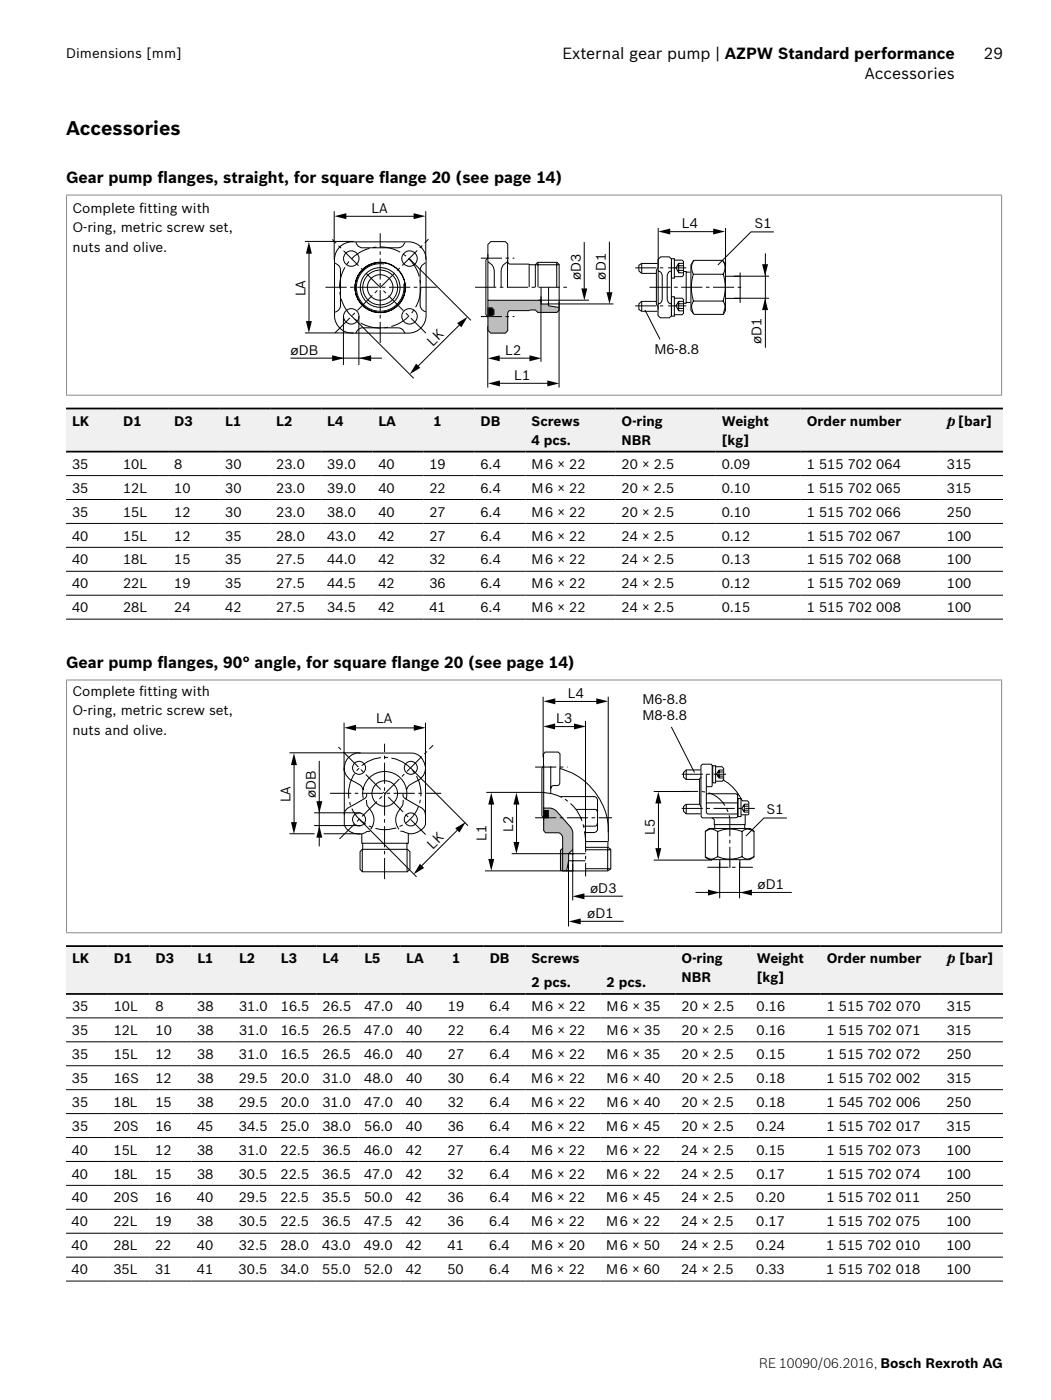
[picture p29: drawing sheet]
<svg xmlns="http://www.w3.org/2000/svg" width="210mm" height="280mm" viewBox="0 0 210 280" stroke-linecap="round" stroke-linejoin="round" font-family="sans-serif">
<defs><g id="words">
<text font-size="3.9" x="13.2" y="26.9">Accessories</text>
<g font-size="3.2">
<text x="112.4" y="11.9">External gear pump | AZPW Standard performance</text>
<text x="196.6" y="11.9">29</text>
<text x="172.8" y="15.7">Accessories</text>
<text x="13.2" y="36.5">Gear pump f</text>
<text x="31.5" y="36.5">langes, straight, for square f</text>
<text x="75.8" y="36.5">lange 20 (see page 14)</text>
<text x="13.2" y="133.5">Gear pump f</text>
<text x="31.5" y="133.5">langes, 90° angle, for square f</text>
<text x="78.2" y="133.5">lange 20 (see page 14)</text>
</g>
<g font-size="2.7">
<text x="13.2" y="11.5">Dimensions [mm]</text>
<text x="14.5" y="42.6">Complete f</text>
<text x="14.5" y="46.5">O-ring, metric screw set,</text>
<text x="27.8" y="42.6">itting with</text>
<text x="74.2" y="42.5">LA</text>
<text x="136.2" y="45.6">L4</text>
<text x="150.7" y="45.6">S1</text>
<text x="14.5" y="50.3">nuts and olive.</text>
<text x="61" y="59.3" transform="rotate(-90 61 59.3)">LA</text>
<text x="116" y="56" transform="rotate(-90 116 56)">øD3</text>
<text x="121.1" y="55.9" transform="rotate(-90 121.1 55.9)">øD1</text>
<text x="58" y="71">øDB</text>
<text x="86.5" y="69.3" transform="rotate(-45 86.5 69.3)">LK</text>
<text x="100.9" y="71">L2</text>
<text x="130.8" y="70.8">M6-8.8</text>
<text x="152.2" y="68.9" transform="rotate(-90 152.2 68.9)">øD1</text>
<text x="102.8" y="76">L1</text>
<text x="14.4" y="85.1">LK</text>
<text x="24.6" y="85.1">D1</text>
<text x="34.8" y="85.1">D3</text>
<text x="45" y="85.1">L1</text>
<text x="55.2" y="85.1">L2</text>
<text x="65.4" y="85.1">L4</text>
<text x="75.6" y="85.1">LA</text>
<text x="86.6" y="85.1">1</text>
<text x="96" y="85.1">DB</text>
<text x="106.2" y="85.1">Screws</text>
<text x="106.2" y="89">4 pcs.</text>
<text x="124.2" y="85.1">O-ring</text>
<text x="124.2" y="89">NBR</text>
<text x="144.2" y="85.1">Weight</text>
<text x="144.2" y="89">[kg]</text>
<text x="161.2" y="85.1">Order number</text>
<text x="189.2" y="85.2">p[bar]</text>
<text x="14.4" y="93.7">35</text>
<text x="24.6" y="93.7">10L</text>
<text x="34.8" y="93.7">8</text>
<text x="45" y="93.7">30</text>
<text x="55.2" y="93.7">23.0</text>
<text x="65.4" y="93.7">39.0</text>
<text x="75.6" y="93.7">40</text>
<text x="85.8" y="93.7">19</text>
<text x="96" y="93.7">6.4</text>
<text x="106.2" y="93.7">M 6 × 22</text>
<text x="124.2" y="93.7">20 × 2.5</text>
<text x="144.2" y="93.7">0.09</text>
<text x="161.2" y="93.7">1 515 702 064</text>
<text x="189.2" y="93.7">315</text>
<text x="14.4" y="98.5">35</text>
<text x="24.6" y="98.5">12L</text>
<text x="34.8" y="98.5">10</text>
<text x="45" y="98.5">30</text>
<text x="55.2" y="98.5">23.0</text>
<text x="65.4" y="98.5">39.0</text>
<text x="75.6" y="98.5">40</text>
<text x="85.8" y="98.5">22</text>
<text x="96" y="98.5">6.4</text>
<text x="106.2" y="98.5">M 6 × 22</text>
<text x="124.2" y="98.5">20 × 2.5</text>
<text x="144.2" y="98.5">0.10</text>
<text x="161.2" y="98.5">1 515 702 065</text>
<text x="189.2" y="98.5">315</text>
<text x="14.4" y="103.3">35</text>
<text x="24.6" y="103.3">15L</text>
<text x="34.8" y="103.3">12</text>
<text x="45" y="103.3">30</text>
<text x="55.2" y="103.3">23.0</text>
<text x="65.4" y="103.3">38.0</text>
<text x="75.6" y="103.3">40</text>
<text x="85.8" y="103.3">27</text>
<text x="96" y="103.3">6.4</text>
<text x="106.2" y="103.3">M 6 × 22</text>
<text x="124.2" y="103.3">20 × 2.5</text>
<text x="144.2" y="103.3">0.10</text>
<text x="161.2" y="103.3">1 515 702 066</text>
<text x="189.2" y="103.3">250</text>
<text x="14.4" y="108.1">40</text>
<text x="14.4" y="112.9">40</text>
<text x="24.6" y="108.1">15L</text>
<text x="24.6" y="112.9">18L</text>
<text x="34.8" y="108.1">12</text>
<text x="34.8" y="112.9">15</text>
<text x="45" y="108.1">35</text>
<text x="45" y="112.9">35</text>
<text x="55.2" y="108.1">28.0</text>
<text x="55.2" y="112.9">27.5</text>
<text x="65.4" y="108.1">43.0</text>
<text x="65.4" y="112.9">44.0</text>
<text x="75.6" y="108.1">42</text>
<text x="75.6" y="112.9">42</text>
<text x="85.8" y="108.1">27</text>
<text x="85.8" y="112.9">32</text>
<text x="96" y="108.1">6.4</text>
<text x="96" y="112.9">6.4</text>
<text x="106.2" y="108.1">M 6 × 22</text>
<text x="106.2" y="112.9">M 6 × 22</text>
<text x="124.2" y="108.1">24 × 2.5</text>
<text x="124.2" y="112.9">24 × 2.5</text>
<text x="144.2" y="108.1">0.12</text>
<text x="144.2" y="112.9">0.13</text>
<text x="161.2" y="108.1">1 515 702 067</text>
<text x="161.2" y="112.9">1 515 702 068</text>
<text x="189.2" y="108.1">100</text>
<text x="189.2" y="112.9">100</text>
<text x="14.4" y="117.7">40</text>
<text x="24.6" y="117.7">22L</text>
<text x="34.8" y="117.7">19</text>
<text x="45" y="117.7">35</text>
<text x="55.2" y="117.7">27.5</text>
<text x="65.4" y="117.7">44.5</text>
<text x="75.6" y="117.7">42</text>
<text x="85.8" y="117.7">36</text>
<text x="96" y="117.7">6.4</text>
<text x="106.2" y="117.7">M 6 × 22</text>
<text x="124.2" y="117.7">24 × 2.5</text>
<text x="144.2" y="117.7">0.12</text>
<text x="161.2" y="117.7">1 515 702 069</text>
<text x="189.2" y="117.7">100</text>
<text x="14.4" y="122.5">40</text>
<text x="24.6" y="122.5">28L</text>
<text x="34.8" y="122.5">24</text>
<text x="45" y="122.5">42</text>
<text x="55.2" y="122.5">27.5</text>
<text x="65.4" y="122.5">34.5</text>
<text x="75.6" y="122.5">42</text>
<text x="85.8" y="122.5">41</text>
<text x="96" y="122.5">6.4</text>
<text x="106.2" y="122.5">M 6 × 22</text>
<text x="124.2" y="122.5">24 × 2.5</text>
<text x="144.2" y="122.5">0.15</text>
<text x="161.2" y="122.5">1 515 702 008</text>
<text x="189.2" y="122.5">100</text>
<text x="14.5" y="139.2">Complete f</text>
<text x="14.5" y="143.1">O-ring, metric screw set,</text>
<text x="27.8" y="139.2">itting with</text>
<text x="113.5" y="139.6">L4</text>
<text x="128.3" y="140.8">M6-8.8</text>
<text x="14.5" y="146.9">nuts and olive.</text>
<text x="75.2" y="144.6">LA</text>
<text x="111.1" y="144.7">L3</text>
<text x="128.3" y="144.1">M8-8.8</text>
<text x="58" y="160.4" transform="rotate(-90 58 160.4)">LA</text>
<text x="63.1" y="159.7" transform="rotate(-90 63.1 159.7)">øDB</text>
<text x="102.5" y="166.4" transform="rotate(-90 102.5 166.4)">L2</text>
<text x="130.8" y="167" transform="rotate(-90 130.8 167)">L5</text>
<text x="153.2" y="162.9">S1</text>
<text x="86.5" y="169.9" transform="rotate(-45 86.5 169.9)">LK</text>
<text x="97.2" y="168.3" transform="rotate(-90 97.2 168.3)">L1</text>
<text x="117.9" y="178.5">øD3</text>
<text x="151.4" y="177.8">øD1</text>
<text x="117.3" y="183.6">øD1</text>
<text x="14.4" y="192.6">LK</text>
<text x="22.7" y="192.6">D1</text>
<text x="31.1" y="192.6">D3</text>
<text x="39.4" y="192.6">L1</text>
<text x="47.8" y="192.6">L2</text>
<text x="56.1" y="192.6">L3</text>
<text x="64.5" y="192.6">L4</text>
<text x="72.8" y="192.6">L5</text>
<text x="81.2" y="192.6">LA</text>
<text x="90.3" y="192.6">1</text>
<text x="97.8" y="192.6">DB</text>
<text x="106.2" y="192.6">Screws</text>
<text x="106.2" y="197.4">2 pcs.</text>
<text x="121.2" y="197.4">2 pcs.</text>
<text x="136.2" y="192.6">O-ring</text>
<text x="136.2" y="196.5">NBR</text>
<text x="151.2" y="192.6">Weight</text>
<text x="151.2" y="196.5">[kg]</text>
<text x="165.2" y="192.6">Order number</text>
<text x="189.2" y="192.7">p [bar]</text>
<text x="14.4" y="202.2">35</text>
<text x="22.7" y="202.2">10L</text>
<text x="31.1" y="202.2">8</text>
<text x="39.4" y="202.2">38</text>
<text x="47.8" y="202.2">31.0</text>
<text x="56.1" y="202.2">16.5</text>
<text x="64.5" y="202.2">26.5</text>
<text x="72.8" y="202.2">47.0</text>
<text x="81.1" y="202.2">40</text>
<text x="89.5" y="202.2">19</text>
<text x="97.8" y="202.2">6.4</text>
<text x="106.2" y="202.2">M 6 × 22</text>
<text x="121.2" y="202.2">M 6 × 35</text>
<text x="136.2" y="202.2">20 × 2.5</text>
<text x="151.2" y="202.2">0.16</text>
<text x="165.2" y="202.2">1 515 702 070</text>
<text x="189.2" y="202.2">315</text>
<text x="14.4" y="207">35</text>
<text x="22.7" y="207">12L</text>
<text x="31.1" y="207">10</text>
<text x="39.4" y="207">38</text>
<text x="47.8" y="207">31.0</text>
<text x="56.1" y="207">16.5</text>
<text x="64.5" y="207">26.5</text>
<text x="72.8" y="207">47.0</text>
<text x="81.1" y="207">40</text>
<text x="89.5" y="207">22</text>
<text x="97.8" y="207">6.4</text>
<text x="106.2" y="207">M 6 × 22</text>
<text x="121.2" y="207">M 6 × 35</text>
<text x="136.2" y="207">20 × 2.5</text>
<text x="151.2" y="207">0.16</text>
<text x="165.2" y="207">1 515 702 071</text>
<text x="189.2" y="207">315</text>
<text x="14.4" y="211.8">35</text>
<text x="22.7" y="211.8">15L</text>
<text x="31.1" y="211.8">12</text>
<text x="39.4" y="211.8">38</text>
<text x="47.8" y="211.8">31.0</text>
<text x="56.1" y="211.8">16.5</text>
<text x="64.4" y="211.8">26.5</text>
<text x="72.8" y="211.8">46.0</text>
<text x="81.1" y="211.8">40</text>
<text x="89.5" y="211.8">27</text>
<text x="97.8" y="211.8">6.4</text>
<text x="106.2" y="211.8">M 6 × 22</text>
<text x="121.2" y="211.8">M 6 × 35</text>
<text x="136.2" y="211.8">20 × 2.5</text>
<text x="151.2" y="211.8">0.15</text>
<text x="165.2" y="211.8">1 515 702 072</text>
<text x="189.2" y="211.8">250</text>
<text x="14.4" y="221.4">35</text>
<text x="14.4" y="216.6">35</text>
<text x="22.7" y="221.4">18L</text>
<text x="22.7" y="216.6">16S</text>
<text x="31" y="221.4">15</text>
<text x="31.1" y="216.6">12</text>
<text x="39.4" y="221.4">38</text>
<text x="39.4" y="216.6">38</text>
<text x="47.7" y="221.4">29.5</text>
<text x="47.7" y="216.6">29.5</text>
<text x="56.1" y="221.4">20.0</text>
<text x="56.1" y="216.6">20.0</text>
<text x="64.4" y="221.4">31.0</text>
<text x="64.4" y="216.6">31.0</text>
<text x="72.8" y="221.4">47.0</text>
<text x="72.8" y="216.6">48.0</text>
<text x="81.1" y="221.4">40</text>
<text x="81.1" y="216.6">40</text>
<text x="89.5" y="221.4">32</text>
<text x="89.5" y="216.6">30</text>
<text x="97.8" y="221.4">6.4</text>
<text x="97.8" y="216.6">6.4</text>
<text x="106.2" y="221.4">M 6 × 22</text>
<text x="106.2" y="216.6">M 6 × 22</text>
<text x="121.2" y="221.4">M 6 × 40</text>
<text x="121.2" y="216.6">M 6 × 40</text>
<text x="136.2" y="221.4">20 × 2.5</text>
<text x="136.2" y="216.6">20 × 2.5</text>
<text x="151.2" y="221.4">0.18</text>
<text x="151.2" y="216.6">0.18</text>
<text x="165.2" y="221.4">1 545 702 006</text>
<text x="165.2" y="216.6">1 515 702 002</text>
<text x="189.2" y="221.4">250</text>
<text x="189.2" y="216.6">315</text>
<text x="14.4" y="226.1">35</text>
<text x="22.7" y="226.1">20S</text>
<text x="31" y="226.1">16</text>
<text x="39.4" y="226.1">45</text>
<text x="47.7" y="226.1">34.5</text>
<text x="56.1" y="226.1">25.0</text>
<text x="64.4" y="226.1">38.0</text>
<text x="72.8" y="226.1">56.0</text>
<text x="81.1" y="226.1">40</text>
<text x="89.5" y="226.1">36</text>
<text x="97.8" y="226.1">6.4</text>
<text x="106.1" y="226.1">M 6 × 22</text>
<text x="121.1" y="226.1">M 6 × 45</text>
<text x="136.1" y="226.1">20 × 2.5</text>
<text x="151.1" y="226.1">0.24</text>
<text x="165.1" y="226.1">1 515 702 017</text>
<text x="189.1" y="226.1">315</text>
<text x="14.3" y="230.9">40</text>
<text x="22.7" y="230.9">15L</text>
<text x="31" y="230.9">12</text>
<text x="39.4" y="230.9">38</text>
<text x="47.7" y="230.9">31.0</text>
<text x="56.1" y="230.9">22.5</text>
<text x="64.4" y="230.9">36.5</text>
<text x="72.8" y="230.9">46.0</text>
<text x="81.1" y="230.9">42</text>
<text x="89.4" y="230.9">27</text>
<text x="97.8" y="230.9">6.4</text>
<text x="106.1" y="230.9">M 6 × 22</text>
<text x="121.1" y="230.9">M 6 × 22</text>
<text x="136.1" y="230.9">24 × 2.5</text>
<text x="151.1" y="230.9">0.15</text>
<text x="165.1" y="230.9">1 515 702 073</text>
<text x="189.1" y="230.9">100</text>
<text x="14.3" y="235.7">40</text>
<text x="22.7" y="235.7">18L</text>
<text x="31" y="235.7">15</text>
<text x="39.4" y="235.7">38</text>
<text x="47.7" y="235.7">30.5</text>
<text x="56.1" y="235.7">22.5</text>
<text x="64.4" y="235.7">36.5</text>
<text x="72.7" y="235.7">47.0</text>
<text x="81.1" y="235.7">42</text>
<text x="89.4" y="235.7">32</text>
<text x="97.8" y="235.7">6.4</text>
<text x="106.1" y="235.7">M 6 × 22</text>
<text x="121.1" y="235.7">M 6 × 22</text>
<text x="136.1" y="235.7">24 × 2.5</text>
<text x="151.1" y="235.7">0.17</text>
<text x="165.1" y="235.7">1 515 702 074</text>
<text x="189.1" y="235.7">100</text>
<text x="14.3" y="245.3">40</text>
<text x="14.3" y="240.5">40</text>
<text x="22.7" y="245.3">22L</text>
<text x="22.7" y="240.5">20S</text>
<text x="31" y="245.3">19</text>
<text x="31" y="240.5">16</text>
<text x="39.4" y="245.3">38</text>
<text x="39.4" y="240.5">40</text>
<text x="47.7" y="245.3">30.5</text>
<text x="47.7" y="240.5">29.5</text>
<text x="56" y="245.3">22.5</text>
<text x="56.1" y="240.5">22.5</text>
<text x="64.4" y="245.3">36.5</text>
<text x="64.4" y="240.5">35.5</text>
<text x="72.7" y="245.3">47.5</text>
<text x="72.7" y="240.5">50.0</text>
<text x="81.1" y="245.3">42</text>
<text x="81.1" y="240.5">42</text>
<text x="89.4" y="245.3">36</text>
<text x="89.4" y="240.5">36</text>
<text x="97.8" y="245.3">6.4</text>
<text x="97.8" y="240.5">6.4</text>
<text x="106.1" y="245.3">M 6 × 22</text>
<text x="106.1" y="240.5">M 6 × 22</text>
<text x="121.1" y="245.3">M 6 × 22</text>
<text x="121.1" y="240.5">M 6 × 45</text>
<text x="136.1" y="245.3">24 × 2.5</text>
<text x="136.1" y="240.5">24 × 2.5</text>
<text x="151.1" y="245.3">0.17</text>
<text x="151.1" y="240.5">0.20</text>
<text x="165.1" y="245.3">1 515 702 075</text>
<text x="165.1" y="240.5">1 515 702 011</text>
<text x="189.1" y="245.3">100</text>
<text x="189.1" y="240.5">250</text>
<text x="14.3" y="250.1">40</text>
<text x="22.7" y="250.1">28L</text>
<text x="31" y="250.1">22</text>
<text x="39.3" y="250.1">40</text>
<text x="47.7" y="250.1">32.5</text>
<text x="56" y="250.1">28.0</text>
<text x="64.4" y="250.1">43.0</text>
<text x="72.7" y="250.1">49.0</text>
<text x="81.1" y="250.1">42</text>
<text x="89.4" y="250.1">41</text>
<text x="97.8" y="250.1">6.4</text>
<text x="106.1" y="250.1">M 6 × 20</text>
<text x="121.1" y="250.1">M 6 × 50</text>
<text x="136.1" y="250.1">24 × 2.5</text>
<text x="151.1" y="250.1">0.24</text>
<text x="165.1" y="250.1">1 515 702 010</text>
<text x="189.1" y="250.1">100</text>
<text x="14.3" y="254.9">40</text>
<text x="22.6" y="254.9">35L</text>
<text x="31" y="254.9">31</text>
<text x="39.3" y="254.9">41</text>
<text x="47.7" y="254.9">30.5</text>
<text x="56" y="254.9">34.0</text>
<text x="64.4" y="254.9">55.0</text>
<text x="72.7" y="254.9">52.0</text>
<text x="81.1" y="254.9">42</text>
<text x="89.4" y="254.9">50</text>
<text x="97.7" y="254.9">6.4</text>
<text x="106.1" y="254.9">M 6 × 22</text>
<text x="121.1" y="254.9">M 6 × 60</text>
<text x="136.1" y="254.9">24 × 2.5</text>
<text x="151.1" y="254.9">0.33</text>
<text x="165.1" y="254.9">1 515 702 018</text>
<text x="189.1" y="254.9">100</text>
<text x="151.7" y="273.6">RE 10090/06.2016, Bosch Rexroth AG</text>
</g>
</g></defs>
<path d="M13.2 39h187M13.3 39.1v39.9M200.1 39.1v39.9M13.2 79h187" fill="none" stroke="#87888a" stroke-width=".2"/>
<path d="M97.5 60.1l10.6-.1v.8h1.5v.3l2.1 .4v.5l-.4 .5h-3.9l-.4-.6h-1.1l-.3 .2h-3.7l-.5 .5 .1 3.5-.6 .5h-2.8l-.6-.6z" fill-rule="evenodd" fill="#bbbdbf"/>
<g fill="none" stroke="#000" stroke-width=".2">
<path d="M60.9 48.3h9.8M61.7 50.3v15M66.8 42.2v9.7M66.9 52.6l.1 .1a1.44 1.44 0 0 1 1 1.4v7.3a1.45 1.45 0 0 1-1.1 1M67.9 49.4a3.5 3.5 0 0 1 2.5-1h11.2a3.5 3.5 0 0 1 3.5 3.5v11.2a3.5 3.5 0 0 1-3.5 3.5h-11.2a3.5 3.5 0 0 1-3.6-3.5v-11.2a3.5 3.5 0 0 1 1.1-2.5zM68.1 43.3h15M71.1 48.4a1.44 1.44 0 0 0 1.2 1.2h7.2a1.45 1.45 0 0 0 1.4-1.1M76.7 52.8a4.8 4.8 0 0 0-5.5 4.4 4.8 4.8 0 0 0 5 5.1 4.8 4.8 0 0 0 4.5-5.5M81.7 51.6l12.4 12.5M85 52.6h-.1a1.67 1.67 0 0 0-1 1.5l.1 7.2a1.45 1.45 0 0 0 1.1 1M85.1 42.2v9.7M97.5 48.9l.6-.6h2.9l.5 .5v3.4a.53 .53 0 0 0 .4 .6l5.1 .2 .4-.5h3.9l.4 .4v9.1l-.4 .5h-3.9l-.4-.5-5.1 .1a.53 .53 0 0 0-.4 .6v3.4l-.5 .5h-2.9l-.6-.5v-2.8l-.4-.4v-10.9l.4-.4z"/>
<path d="M97.5 50.8v12.7M97.5 52.4l.1 .1a1.91 1.91 0 0 1 1.2 1.9v3M101.4 52.4l-.1 .1a1.91 1.91 0 0 0-1.2 1.9v3M101.4 52v5.5M105.7 52.8v4.7M107 53v4.5M107 53h4.8M107.5 52.5v5M108.1 57.5v14.9M109.6 57.5v3.4M111.2 52.5v5M116.7 48.4v9.9"/>
<path d="M121.8 48.3v11.4M128.2 52.7v1.9M131.4 52.7h-3.2l-.6 .4v1.1l.6 .5h2.9M131.5 51.9l.5-.5h1.7l.4 .4v11.4l-.3 .4h-1.9l-.4-.5v-1.8l-.3-.5v-6.8l.3-.4zM131.5 54.2a.93 .93 0 0 1 .8 .9v4.8a.93 .93 0 0 1-.8 .9M131.5 45.6v16.3M133.5 46.3h9.7M134.1 54.2a.93 .93 0 0 0-.8 .9v4.8a.93 .93 0 0 0 .8 .9M134.2 51.7h.5v3.9h-.5zM134.2 59.3h.5v3.9h-.5zM134.8 52h1.5l.3 .3v2.7l-.3 .3h-1.5M134.8 59.6h1.5l.3 .3v2.8l-.3 .2h-1.5"/>
<path d="M135.3 54.1h1.3M135.3 53.2h1.3M135.6 52.7v1.9M136.6 52.7h-1l-.5 .9 .5 1h.9M136.6 54.3h.5v6.3h-.5M137.1 54.4h.8M138.5 54.9h6M138.6 52.1a2.99 2.99 0 0 0-.1 2.9 10.6 10.6 0 0 0 0 5.3l-.1 .3a2.84 2.84 0 0 0 .1 2.1M138.6 52.1h5.7l.7 .8v9.2l-.4 .8h-5.9l-.6-.8v-9.1zM144.4 52.1a2.99 2.99 0 0 1 .2 2.9 10.7 10.7 0 0 1-.1 5.3l.2 .3a2.84 2.84 0 0 1-.2 2.1M145 45.6v7.9M145 59.7h2.9"/>
<path d="M146.6 59.6h7.1M147.9 54.5v6.1M152.9 50.7v18.9M153.7 55.2h-8.7M154.6 46.4h-4.6l-6.6 6.6M58 71.6h18.3M60.9 66.6h9.8M68.6 63.2v9.8M70.2 63.2l12.5 12.5M71.7 63.2v9.8M80.9 66.7v-.1a1.44 1.44 0 0 0-1.4-1h-7.3a1.45 1.45 0 0 0-1.1 1.1M92.2 64.6l-9 8.9"/>
<path d="M97.5 65.3v12.2M97.5 60.1h10.6v.7h1.5v.4l2 .3M98.9 76.7h10.9M99.1 71.6h7.2M107.6 60h10.1M109.4 60.8h13.2M111.7 60.3v17.2M128.2 60.3v1.9M128.9 62l3 5.9M131.1 60.3h-2.9l-.6 .5v1.1l.6 .4h3.2M135.3 61.7h1.3M135.3 60.8h1.3"/>
<path d="M135.6 60.3v1.9M136.6 60.3h-1l-.5 .9 .5 1h.9M137.1 60.5h.8M138.5 60.2h6"/>
<circle cx="70.2" cy="51.7" r="1.54"/>
<circle cx="76" cy="57.5" r="2.56"/>
<circle cx="76" cy="57.5" r="3.5"/>
<circle cx="76" cy="57.5" r="4"/>
<circle cx="76" cy="57.5" r="5"/>
<circle cx="81.8" cy="51.7" r="1.54"/>
<circle cx="70.2" cy="63.3" r="1.54"/>
<circle cx="81.8" cy="63.3" r="1.54"/>
</g>
<g fill="none" stroke="#000" stroke-width=".2" stroke-dasharray="4.2 .7 .7 .7" stroke-linecap="butt">
<path d="M65 57.5h22.3M94.9 57.5h18.9M96.1 51.6h6.7M126.9 53.6h5.6M129.8 57.5h18.8M133.5 53.6h3.6M66.9 66.6l18.7-18.8M76 68.6v-22M85.1 66.6l-18.7-18.7M96.1 63.3h6.7M126.9 61.2h5.6M133.5 61.2h3.6"/>
<circle cx="76" cy="57.5" r="8.1"/>
</g>
<g fill="#000">
<path d="M61.7 48.4l.6 2.3h-1.2z" fill-rule="evenodd"/>
<path d="M66.8 43.2l2.4-.6v1.2z" fill-rule="evenodd"/>
<path d="M82.6 42.6l2.4 .6-2.4 .6z" fill-rule="evenodd"/>
<path d="M116.2 57.7h1.1l-.5 2.4z" fill-rule="evenodd"/>
<path d="M121.2 58.4h1.2l-.6 2.4z" fill-rule="evenodd"/>
<path d="M131.5 46.3l2.4-.6v1.2z" fill-rule="evenodd"/>
<path d="M142.5 45.7l2.4 .6-2.4 .6z" fill-rule="evenodd"/>
<path d="M152.3 52.8h1.2l-.6 2.4z" fill-rule="evenodd"/>
<path d="M61.1 64.2h1.2l-.6 2.4z" fill-rule="evenodd"/>
<path d="M66.4 71.1l2.3 .5-2.3 .6z" fill-rule="evenodd"/>
<path d="M71.8 71.6l2.4-.5v1.1z" fill-rule="evenodd"/>
<path d="M83.1 72.7l.9 .9-2.1 1.2z" fill-rule="evenodd"/>
<path d="M91.3 64.6l2.1-1.2-1.2 2.1z" fill-rule="evenodd"/>
<path d="M97.5 61.6h.8l.4 .3v1l-.4 .4h-.8z" fill-rule="evenodd"/>
<path d="M97.5 71.7l2.3-.6v1.2z" fill-rule="evenodd"/>
<path d="M97.5 76.7l2.4-.6v1.2z" fill-rule="evenodd"/>
<path d="M105.8 71.1l2.4 .6-2.4 .6z" fill-rule="evenodd"/>
<path d="M109.4 76.1l2.3 .6-2.3 .6z" fill-rule="evenodd"/>
<path d="M152.9 59.6l.6 2.4h-1.2z" fill-rule="evenodd"/>
</g>
<path d="M97.5 61.6h.8l.4 .3v1l-.4 .4h-.8z" fill="none" stroke="#292525" stroke-width=".2"/>
<path d="M13.2 81.7h10.2v8.6h-10.2zM23.4 81.7h10.2v8.6h-10.2zM33.6 81.7h10.2v8.6h-10.2zM43.8 81.7h10.2v8.6h-10.2zM54 81.7h10.2v8.6h-10.2zM64.2 81.7h10.2v8.6h-10.2zM74.4 81.7h10.2v8.6h-10.2zM84.6 81.7h10.2v8.6h-10.2zM94.8 81.7h10.2v8.6h-10.2zM105 81.7h18v8.6h-18zM123 81.7h20v8.6h-20zM143 81.7h17v8.6h-17zM160 81.7h28v8.6h-28zM188 81.7h12.4v8.6h-12.4z" fill="#f0f0f1"/>
<path d="M13.2 95.1h187.2M13.2 99.9h187.2M13.2 104.7h187.2M13.2 109.5h187.2M13.2 114.3h187.2M13.2 119h187.2M13.2 123.8h187.2M140.1 155.4v5.9" fill="none" stroke="#000" stroke-width=".2"/>
<path d="M13.2 81.7h187.2M13.2 90.3h187.2" fill="none" stroke="#000" stroke-width=".35"/>
<path d="M13.2 136h187M13.3 136.1v50.4M200.1 136.1v50.4M13.2 186.6h187" fill="none" stroke="#87888a" stroke-width=".2"/>
<path d="M108.7 161.7l1.3-.1 1.1 .5 3.2 3.6 .2 .9-.1 3.3-.8 .9v1.3l-.3 2.1h-.9l-.4-.2v-3.9l.4-.5v-2.1l-.2-.6-.3-.3-.4-.1h-2.5l-.4-.4z" fill-rule="evenodd" fill="#bbbdbf"/>
<g fill="none" stroke="#000" stroke-width=".2" stroke-dasharray="4.2 .7 .7 .7" stroke-linecap="butt">
<path d="M65.9 158.7h22.3M106.9 153.4h6.5M108.2 158.5a8.7 8.7 0 0 1 8.7 8.2l.1 8.6M136.2 154.8h8.9M67.8 167.8l18.7-18.8M76.8 175.8v-27.1M85 166.9l-17.7-17.8M106.9 163.6h15.4M136.2 161.7h14.6M141.3 173.5h9.1M145.8 173.6v-9.9a6.3 6.3 0 0 0-6.2-5.4h-3.3"/>
<circle cx="76.9" cy="158.7" r="7.2"/>
</g>
<g fill="none" stroke="#000" stroke-width=".2">
<path d="M108.5 139.3v12.2M121.5 139.3v27.2M57.8 150.6h14.2M58.8 152.2v12.9M63.8 152.2v17.1M68.7 144.6v9.6M68.8 153.5a3.2 3.2 0 0 0 2.4 3 1.95 1.95 0 0 1 1.3 1.5M69.7 145.6h13.6M72.6 159.7a4.4 4.4 0 0 1 4.3-5.4 4.4 4.4 0 0 1 4.2 5.5M73.2 160v.5a2.18 2.18 0 0 0 .9 1.6 3.1 3.1 0 0 1 0 3.7M73.2 158.7a1.05 1.05 0 0 1-.8 1.3l-2.9 1.6a1.52 1.52 0 0 0-.7 1.4M80.5 158.7a1.05 1.05 0 0 0 .9 1.3l2.9 1.6a1.52 1.52 0 0 1 .7 1.4"/>
<path d="M80.6 160l-.1 .5a2.18 2.18 0 0 1-.8 1.6 3.1 3.1 0 0 0 0 3.7M82 153.6l11.5 11.5M85 144.6v9.6M85 153.5a3.2 3.2 0 0 1-2.4 3 1.95 1.95 0 0 0-1.4 1.5M97.2 158.5h11M98.2 160v12.4M103.2 159.5v9.9M108.6 152.9v11.2M108.9 150.4h2.6l.4 .4v2.9a13.2 13.2 0 0 1 9.7 11.8l-.1 4 .5 .4v3.9l-.6 .4h-8.9l-.5-.2v-3.9l.4-.5v-2.2a1.07 1.07 0 0 0-.9-.8h-2.5l-.4-.5v-2.5l-.3-.4v-9.5l.3-.5v-2.4zM109.5 140.3h10.9M110 153.2v5.5M110.1 145.3h5.6"/>
<path d="M111.9 153.7l-.1 3.2a1.54 1.54 0 0 1-1.3 .2l-.4 .3-.1 .4M112 159.3h6.8l.3 .1 .3 .7v5.9a.83 .83 0 0 1-.8 .5h-1.9M117 144.2v25.4M130.6 158.3h7.2M131.6 159.5v10.9M134.1 145.4l4.7 9.1M137.1 154v1.9M140 154h-2.9l-.5 .5v.9l.5 .5h2.6M141.1 154.8v7.6l.2 .3 6.1 .1M141.2 158.7l5.7 .1 .4 .1 .1 .3M142.3 153.1v4.1l-1.2 .1M142.3 153.1l-.2-.3h-1.7l-.3 .4v2.3l-.3 .3v5.1l.3 .5v1.9l.4 .3h1.6a.61 .61 0 0 1 .6 .5v.8h6.2v-1.9"/>
<path d="M142.4 153.1h.6v3.5h-.6zM142.9 153.3h1.4l.3 .4v2.2l-.3 .3h-1.3M143.4 155.2h1.1M143.4 154.4h1.1M143.7 154v1.6M144.5 154h-.8l-.5 .8 .5 .8h.8M144.6 156.1a9 9 0 0 1 3.7 4.1h1l.3 .2v2.4l-.2 .2h-1.3M147.4 158.6v4.6l-.1 .3-5.1 .1M147.4 159.7h.7v3.6h-.7zM57.8 166.7h5.1M62.8 162.6h9.2M62.8 165.1h9.2"/>
<path d="M64.7 166.7h7.3M71.7 163.8l11.5 11.6M72.4 169.9h9l.5 .4v3.5l-.5 .6h-9l-.5-.5v-3.6zM72.4 169.9v4.5M72.5 168.7v1.1M80 166.2l.4 .1a3.2 3.2 0 0 0 4.6-1.5v-11.5a3 3 0 0 0-2.8-2.7h-11.1a3.1 3.1 0 0 0-2.3 3.2v11.2a3.2 3.2 0 0 0 4.6 1.3h.6M81.3 168.7v1.1M81.3 169.9v4.4M81.6 166.8v1.8h-9.3v-1.8M91.6 165.8l-7.7 7.7M96.9 174.2h17.7M102.2 170.7h14.8"/>
<path d="M108.6 161.6a2.81 2.81 0 0 1 3.1 1.2l1.1 1.3a4.6 4.6 0 0 1 1.7 2.6v3.2l-.9 .8v1.4l-.4 2.1M108.7 162.1h.9v1.5h-1zM112.4 169.6v4.5M113.6 172.1v13.2M113.6 172.2h3.4M114.5 169.9l-.1 10.2M115.1 161.9h3.7l.5 .2v.4M115.7 179.2h8.8M117 168.3h4.4M117 170h5.1M117.1 173.7h4.9M117.1 169.5h4.3v4.6"/>
<path d="M119.3 164.6v.4l-.4 .2h-2.3M130.6 172h11.7M137.1 160.8v2M139 178.5h19.2M139.7 160.9h-2.6l-.5 .4v.9l.5 .6h2.9M140.9 166.3l.8-.6h8.2l.8 .5v5.2l-.9 .5h-8.1l-.8-.4zM141 166.3a1.81 1.81 0 0 1 2.4 0 6.6 6.6 0 0 1 4.9-.1 1.7 1.7 0 0 1 2.4 .2M141.2 160.6h6.2M142.8 165v.7M143.4 166.3v5M143.8 172v7.7M147.8 172.5v7.2"/>
<path d="M147.8 172v1.5M148.3 166.3v5M148.5 162.1h1.1M148.5 161.2h1.1M148.7 160.8v1.6M148.8 165v.7M149.5 160.8h-.7l-.6 .9 .5 .7h.9M150.7 171.3a1.68 1.68 0 0 1-2.4 0 6 6 0 0 1-4.9 0 1.81 1.81 0 0 1-2.4 .1M157.2 163.6h-4.6l-3.5 3.6M115 184.3h9.6"/>
<circle cx="71.7" cy="153.6" r="1.3"/>
<circle cx="76.9" cy="158.7" r="2.56"/>
<circle cx="82.1" cy="153.6" r="1.3"/>
<circle cx="71.7" cy="163.9" r="1.3"/>
<circle cx="82.1" cy="163.9" r="1.3"/>
</g>
<g fill="#000">
<path d="M58.7 150.6l.6 2.4h-1.2z" fill-rule="evenodd"/>
<path d="M68.8 145.6l2.3-.6v1.2z" fill-rule="evenodd"/>
<path d="M82.7 145l2.4 .6-2.4 .6z" fill-rule="evenodd"/>
<path d="M108.5 145.3l2.4-.6v1.2z" fill-rule="evenodd"/>
<path d="M108.6 140.3l2.4-.6v1.2z" fill-rule="evenodd"/>
<path d="M114.7 144.7l2.4 .6-2.4 .6z" fill-rule="evenodd"/>
<path d="M119.1 139.7l2.4 .6-2.4 .6z" fill-rule="evenodd"/>
<path d="M58.1 164.4h1.2l-.6 2.4z" fill-rule="evenodd"/>
<path d="M63.2 160.2h1.2l-.6 2.4z" fill-rule="evenodd"/>
<path d="M63.8 165.1l.6 2.4h-1.2z" fill-rule="evenodd"/>
<path d="M83.9 172.8l.8 .8-2.1 1.3z" fill-rule="evenodd"/>
<path d="M91 165.7l2.1-1.3-1.3 2.1z" fill-rule="evenodd"/>
<path d="M97.6 171.8h1.2l-.6 2.4z" fill-rule="evenodd"/>
<path d="M98.2 158.5l.6 2.4h-1.2z" fill-rule="evenodd"/>
<path d="M102.6 168.4h1.2l-.6 2.4z" fill-rule="evenodd"/>
<path d="M103.2 158.5l.6 2.4h-1.2z" fill-rule="evenodd"/>
<path d="M108.7 162.1h.9v1.5h-1z" fill-rule="evenodd"/>
<path d="M114.4 179.3l2.4-.6v1.2z" fill-rule="evenodd"/>
<path d="M130.9 169.6h1.2l-.6 2.4z" fill-rule="evenodd"/>
<path d="M131.5 158.3l.6 2.4h-1.2z" fill-rule="evenodd"/>
<path d="M141.5 177.9l2.3 .6-2.3 .6z" fill-rule="evenodd"/>
<path d="M147.9 178.5l2.3-.6v1.2z" fill-rule="evenodd"/>
<path d="M113.6 184.3l2.4-.6v1.2z" fill-rule="evenodd"/>
</g>
<path d="M13.2 189.2h8.3v9.6h-8.3zM21.5 189.2h8.4v9.6h-8.4zM29.9 189.2h8.3v9.6h-8.3zM38.2 189.2h8.4v9.6h-8.4zM46.6 189.2h8.3v9.6h-8.3zM54.9 189.2h8.4v9.6h-8.4zM63.3 189.2h8.3v9.6h-8.3zM71.6 189.2h8.4v9.6h-8.4zM80 189.2h8.3v9.6h-8.3zM88.3 189.2h8.4v9.6h-8.4zM96.7 189.2h8.3v9.6h-8.3zM105 189.2h30v4.8h-30zM135 189.2h15v9.6h-15zM150 189.2h14v9.6h-14zM164 189.2h24v9.6h-24zM188 189.2h12.4v9.6h-12.4zM105 194h15v4.8h-15zM120 194h15v4.8h-15z" fill="#f0f0f1"/>
<path d="M13.2 203.6h187.2M13.2 208.4h187.2M13.2 213.1h187.2M13.2 217.9h187.2M13.2 222.7h187.2M13.2 227.5h187.2M13.2 232.3h187.2M13.2 237.1h187.2M13.2 241.9h187.2M13.2 246.6h187.2M13.2 251.4h187.2M13.2 256.2h187.2" fill="none" stroke="#000" stroke-width=".2"/>
<path d="M13.2 189.2h187.2M13.2 198.8h187.2" fill="none" stroke="#000" stroke-width=".35"/>
<use href="#words"/>
</svg>
